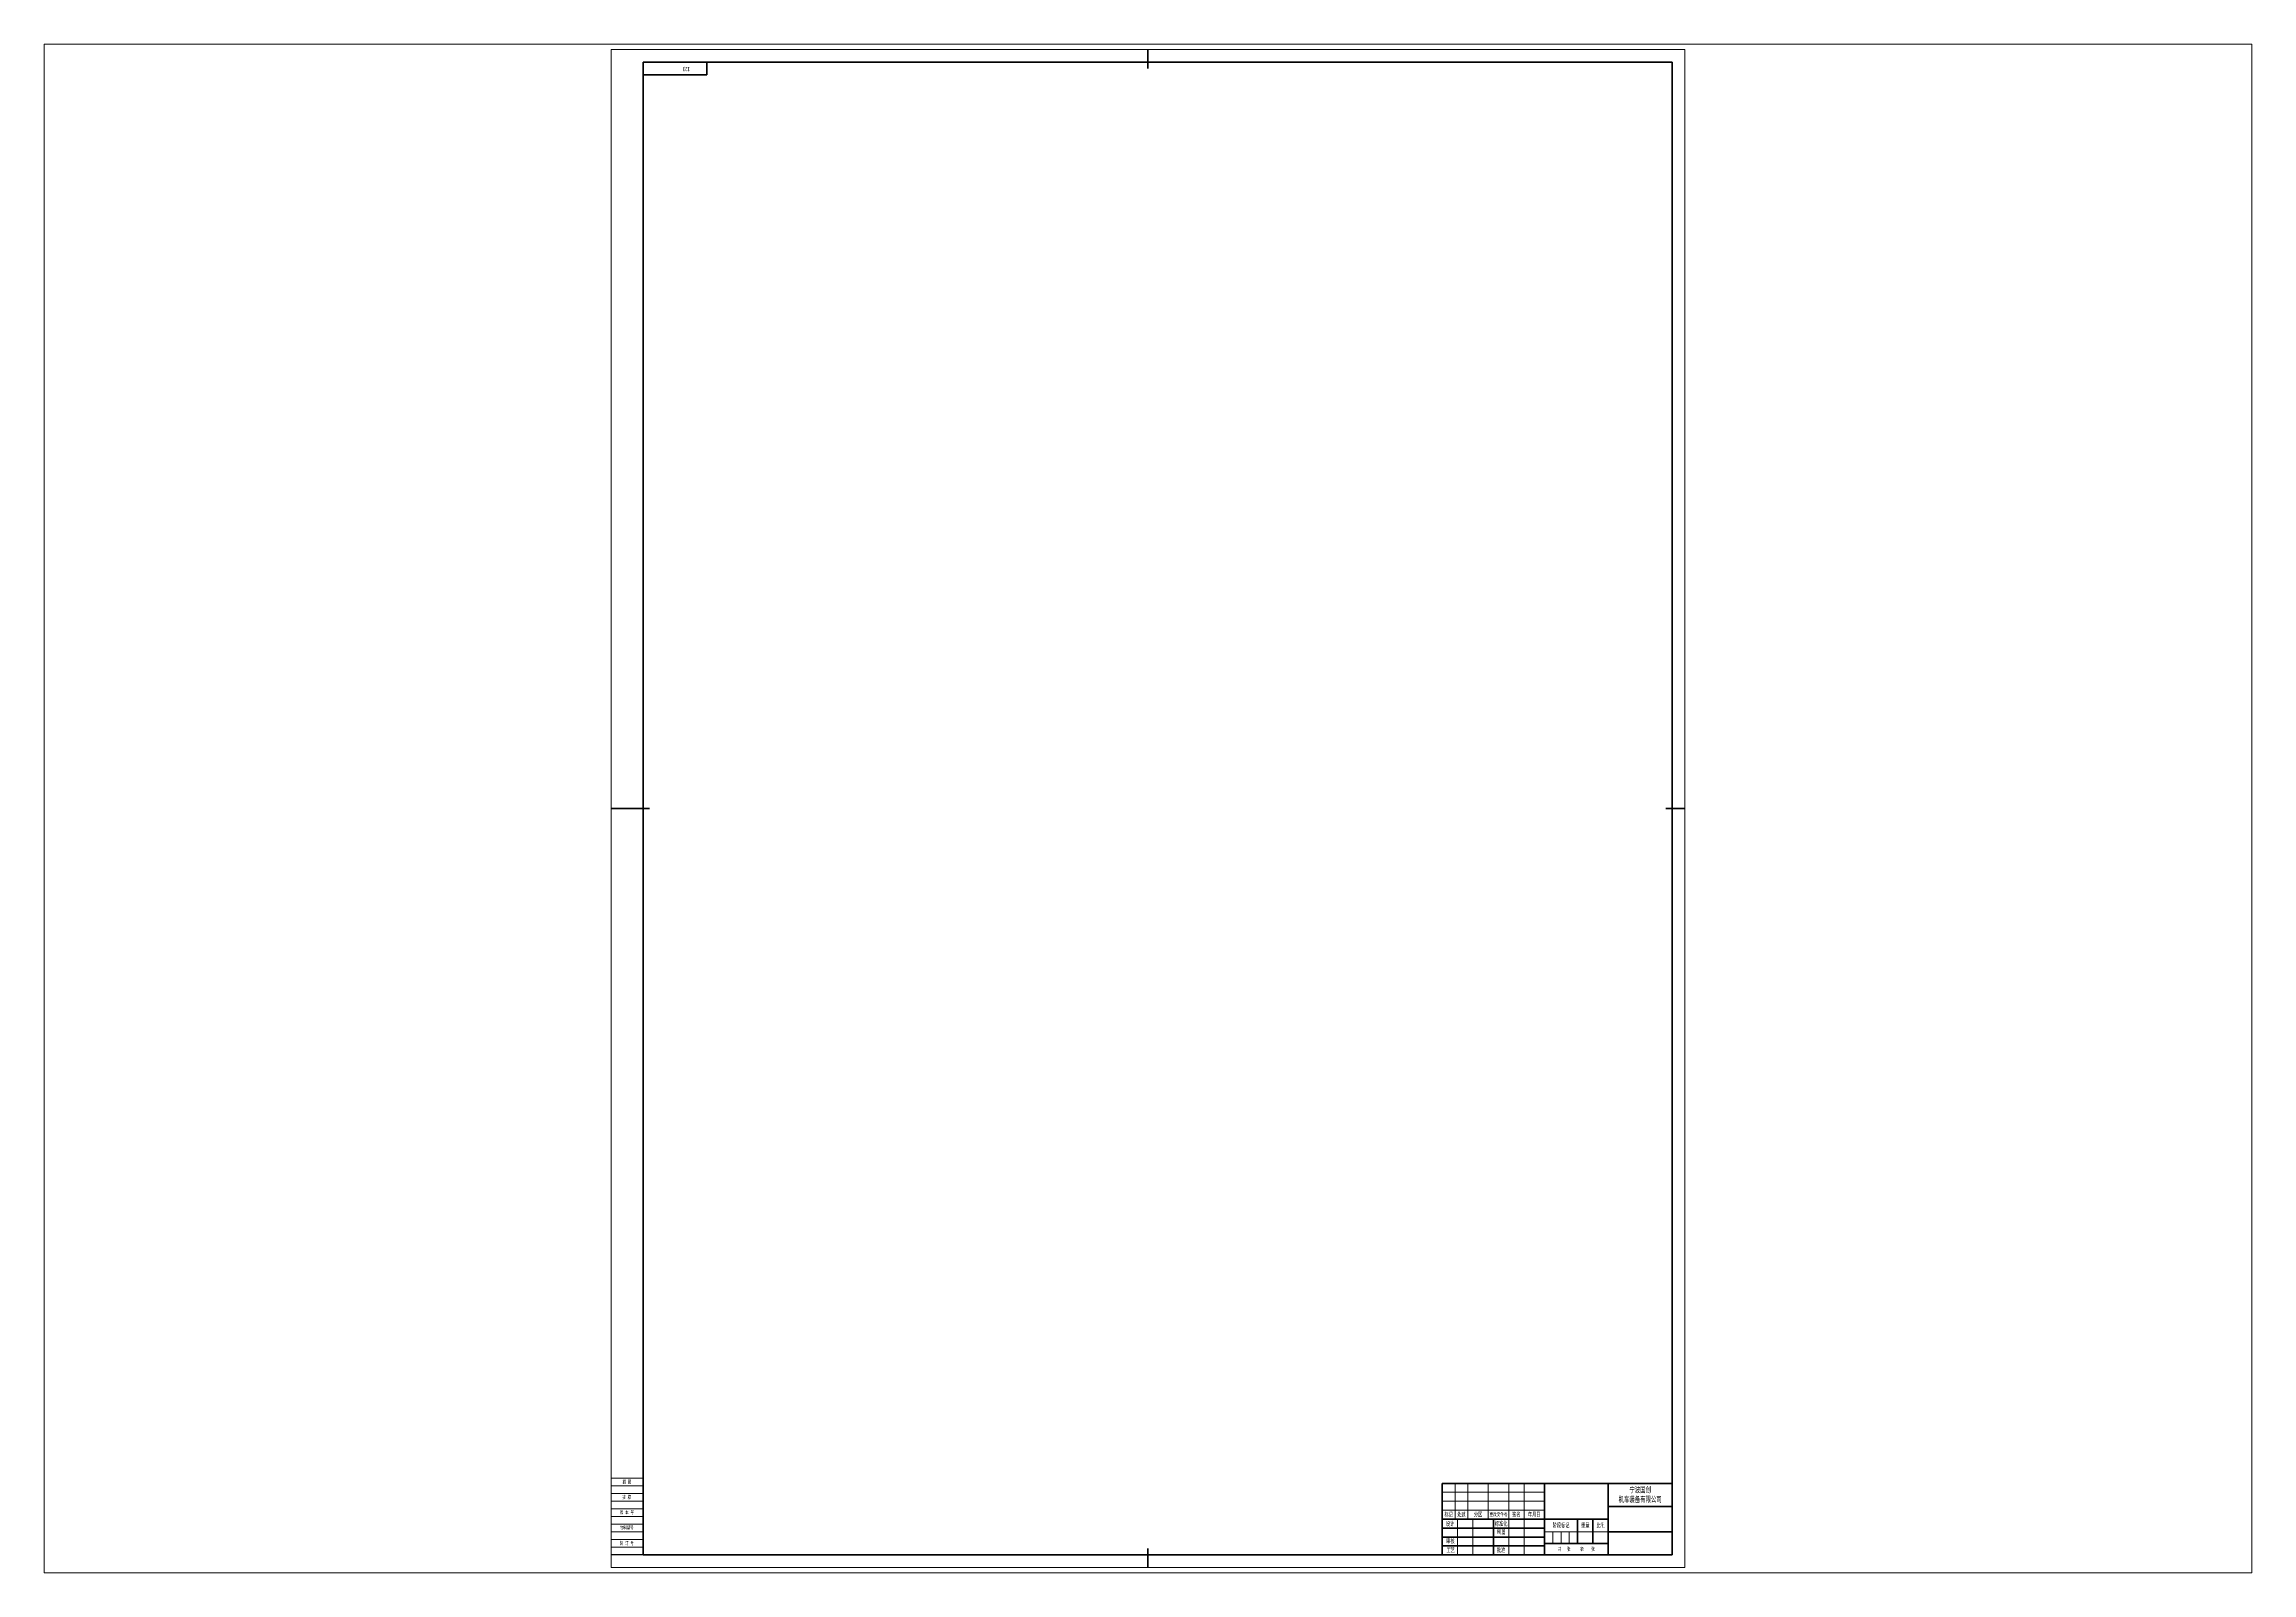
# Paper-space layout 'Layout1' of a CAD drawing. Extents: x 1.13 to 10.18, y 0.78 to 7.05.
# The model-space entities are those that its viewports show. They can reach past a viewport. Long polylines and large blocks are cut down to what shows.
import ezdxf
from ezdxf.enums import TextEntityAlignment as Align

# ---------------------------------------------------------------- set-up
doc = ezdxf.new("R2010")
doc.units = 0
doc.header["$MEASUREMENT"] = 0
doc.layers.get('0').update_dxf_attribs({"linetype": 'CONTINUOUS'})
for name, color, linetype, lineweight in [('02标注线', 3, 'CONTINUOUS', 18), ('03细实线', 4, 'CONTINUOUS', 15), ('尺寸线层', 3, 'CONTINUOUS', 18), ('粗实线层', 7, 'CONTINUOUS', 35), ('细实线', 4, 'CONTINUOUS', 13), ('细实线层', 7, 'CONTINUOUS', 18)]:
    doc.layers.add(name, color=color, linetype=linetype, lineweight=lineweight)
doc.layers.add('1', color=7, linetype='CONTINUOUS')
doc.styles.add('仿宋', font='simfang.ttf', dxfattribs={"width": 0.67, "height": 2.8})
doc.styles.add('宋体', font='')
doc.styles.add('标准', font='txt.shx', dxfattribs={"bigfont": 'gbcbig.shx'})
doc.styles.get('宋体').set_extended_font_data('宋体')

# ---------------------------------------------------------------- blocks, each defined once
blk = doc.blocks.new('*X116')
at = {"layer": '粗实线层'}
for p, q in [((50, 0), (50, -10)), ((50, -10), (0, -10))]:
    blk.add_line(p, q, dxfattribs=at)
at = {"layer": '尺寸线层', "style": '标准'}
blk.add_attdef('图纸编号', text='', height=5.19, rotation=180, dxfattribs=at).set_placement((25, -5), align=Align.MIDDLE_CENTER)
blk = doc.blocks.new('$CAXA_FRAME_13B17AC1$_8')
at = {"layer": '粗实线层'}
for p, q in [((0, 594.5), (0, 579.5)), ((-395.5, 584.5), (-395.5, -584.5)), ((410.5, 584.5), (-395.5, 584.5)), ((410.5, -584.5), (410.5, 584.5)), ((-420.5, 0), (-390.5, 0)), ((420.5, 0), (405.5, 0)), ((-395.5, -584.5), (410.5, -584.5)), ((0, -594.5), (0, -579.5))]:
    blk.add_line(p, q, dxfattribs=at)
at = {"layer": '细实线层'}
for p, q in [((420.5, 594.5), (-420.5, 594.5)), ((-420.5, 594.5), (-420.5, -594.5)), ((420.5, -594.5), (420.5, 594.5)), ((-420.5, -594.5), (420.5, -594.5))]:
    blk.add_line(p, q, dxfattribs=at)
blk = doc.blocks.new('SPCADTITLE')
at = {"layer": '粗实线层'}
for p, q in [((-180, 56), (-180, 0)), ((-180, 56), (0, 56)), ((-100, 56), (-100, 0)), ((-50, 56), (-50, 0)), ((0, 0), (0, 56)), ((0, 38), (-50, 38)), ((-50, 28), (-180, 28)), ((-100, 21), (-180, 21)), ((-140, 28), (-140, 0)), ((-74, 28), (-74, 9)), ((-62, 28), (-62, 9)), ((0, 18), (-50, 18)), ((-100, 14), (-180, 14)), ((-100, 7), (-180, 7)), ((0, 0), (-180, 0)), ((-50, 9), (-100, 9))]:
    blk.add_line(p, q, dxfattribs=at)
at = {"layer": '细实线层'}
for p, q in [((-170, 56), (-170, 28)), ((-160, 56), (-160, 28)), ((-144, 56), (-144, 28)), ((-128, 56), (-128, 0)), ((-116, 56), (-116, 0)), ((-831, 36), (-806, 36)), ((-100, 49), (-180, 49)), ((-100, 42), (-180, 42)), ((-100, 35), (-180, 35)), ((-831, 30), (-806, 30)), ((-831, 24), (-806, 24)), ((-831, 18), (-806, 18)), ((-168, 28), (-168, 0)), ((-156, 28), (-156, 0)), ((-50, 18), (-100, 18)), ((-93.5, 18), (-93.5, 9)), ((-87, 18), (-87, 9)), ((-80.5, 18), (-80.5, 9)), ((-831, 12), (-806, 12))]:
    blk.add_line(p, q, dxfattribs=at)
at = {"layer": '02标注线', "char_height": 3.5, "attachment_point": 5, "line_spacing_factor": 0.963108, "style": '仿宋'}
for s, insert, width in [('阶段标记', (-87, 23), 26), ('重量', (-68, 23.2), 12), ('比例', (-56, 23), 12)]:
    blk.add_mtext(s, dxfattribs=dict(at, insert=insert, width=width))
at = {"layer": '03细实线', "style": '仿宋'}
for tag, height, width, p in [('共几张', 2, 0.67, (-84.1, 4.7)), ('USR_DJ', 3.5, 0.699444, (-68, 13.5)), ('第几张', 2, 0.67, (-66.9, 4.7)), ('比例', 3.5, 0.699444, (-56, 13.5))]:
    blk.add_attdef(tag, text='', height=height, dxfattribs=dict(at, width=width)).set_placement(p, align=Align.MIDDLE_CENTER)
at = {"layer": '1'}
for tag, height, style, width, p, p2 in [('SHEJI', 6.36, '宋体', 0.506972, (-167.7, 21.4), (-156.2, 21.4)), ('RIQI1', 2.8, '仿宋', 0.932592, (-153.1, 22.7), (-143.6, 22.7)), ('BIAOZHUNHUA', 6.36, '宋体', 0.230442, (-127.7, 21.4), (-116.2, 21.4)), ('ZHITU', 6.36, '宋体', 0.506972, (-127.7, 14.4), (-116.2, 14.4)), ('RIQI4', 2.8, '仿宋', 0.932592, (-113.1, 22.7), (-103.6, 22.7)), ('RIQI5', 2.8, '仿宋', 0.932592, (-113.1, 15.7), (-103.6, 15.7)), ('SHENHE', 6.36, '宋体', 0.422477, (-167.7, 7.4), (-156.2, 7.4)), ('GONGYI', 6.36, '宋体', 0.422477, (-167.7, 0.4), (-156.2, 0.4)), ('RIQI2', 2.8, '仿宋', 0.932592, (-153.1, 8.7), (-143.6, 8.7)), ('RIQI3', 2.8, '仿宋', 0.932592, (-153.1, 1.7), (-143.6, 1.7)), ('PIZHUN', 6.36, '宋体', 0.422477, (-127.7, 0.4), (-116.2, 0.4)), ('RIQI6', 2.8, '仿宋', 0.932592, (-113.1, 1.7), (-103.6, 1.7))]:
    blk.add_attdef(tag, text='', height=height, dxfattribs=dict(at, style=style, width=width)).set_placement(p, p2, align=Align.FIT)
at = {"layer": '1', "style": '标准', "width": 0.667, "flags": 1}
blk.add_attdef('ITEMKINDID', text='', height=2.5, dxfattribs=at).set_placement((-108.1, 10.1), align=Align.MIDDLE_CENTER)
at = {"layer": '尺寸线层', "attachment_point": 5, "line_spacing_factor": 0.963108, "style": '仿宋'}
for s, insert, char_height, width in [('版 本 号', (-818.7, 33.2), 2.8, 39.956), ('物料编号', (-818.7, 21.2), 2.8, 39.956), ('标记', (-175, 31.5), 3.5, 16), ('设计', (-173.9, 24.2), 3.5, 16), ('处数', (-165, 31.5), 3.5, 16), ('分区', (-152, 31.5), 3.5, 16), ('更改文件号', (-136, 31.5), 3, 16), ('标准化', (-133.9, 24.3), 3.5, 16), ('制图', (-133.9, 17.9), 3.5, 16), ('签名', (-122, 31.5), 3.5, 16), ('年月日', (-108, 31.5), 3.5, 16), ('审核', (-173.7, 10.6), 3.5, 16), ('工艺', (-173.5, 3.6), 3.5, 16), ('批准', (-133.9, 3.6), 3.5, 16), ('共   张     第    张', (-75, 4.4), 2.8, 46.225)]:
    blk.add_mtext(s, dxfattribs=dict(at, insert=insert, char_height=char_height, width=width))
at = {"layer": '细实线', "insert": (-25, 47), "char_height": 4.5, "width": 50, "attachment_point": 5, "style": '仿宋'}
blk.add_mtext('{\\C3;宁波国创\\P机车装备有限公司}', dxfattribs=at)
at = {"layer": '细实线', "style": '仿宋', "width": 0.67}
for tag, p in [('MATERIAL', (-75, 42)), ('ITEMNAME', (-25, 28)), ('DRAWID', (-25, 9))]:
    blk.add_attdef(tag, text='', height=4.2, dxfattribs=at).set_placement(p, align=Align.MIDDLE_CENTER)
at = {"layer": '细实线', "ltscale": 0.5, "style": '宋体', "width": 0.455714}
blk.add_attdef('REVLABEL', text='', height=2.5, dxfattribs=at).set_placement((-821.6, 25.8), (-815.1, 25.8), align=Align.FIT)
at = {"layer": '细实线', "ltscale": 0.5, "style": '仿宋', "width": 0.67}
blk.add_attdef('ITEMCODE', text='', height=2.8, dxfattribs=at).set_placement((-818.7, 15), align=Align.MIDDLE_CENTER)

msp = doc.modelspace()

# ---------------------------------------------------------------- linework, layer by layer
msp.add_line((-806, -56), (-831, -56))
at = {"layer": '细实线层'}
for p, q in [((-831, 4), (-806, 4)), ((-831, -2), (-806, -2)), ((-831, -8), (-806, -8)), ((-831, -14), (-806, -14)), ((-831, -50), (-806, -50))]:
    msp.add_line(p, q, dxfattribs=at)

# ---------------------------------------------------------------- block references
msp.add_blockref('SPCADTITLE', (0, -56))
at = {"layer": '粗实线层'}
for name, p in [('$CAXA_FRAME_13B17AC1$_8', (-410.5, 528.5)), ('*X116', (-806, 1113))]:
    msp.add_blockref(name, p, dxfattribs=at)

# ---------------------------------------------------------------- texts
at = {"insert": (-769.2, 1105.8), "char_height": 3.5, "attachment_point": 1, "rotation": 180, "style": '仿宋'}
msp.add_mtext_dynamic_manual_height_columns('123', width=34.371, gutter_width=14, heights=[0], dxfattribs=at)
at = {"layer": '尺寸线层', "style": '仿宋', "width": 0.67}
for s, p in [('描 图', (-822.1, -0.2)), ('描 校', (-822.2, -12.2)), ('装 订 号', (-824.2, -48.2))]:
    msp.add_text(s, height=2.8, dxfattribs=at).set_placement(p)

psp = doc.layouts.get("Layout1")

# ---------------------------------------------------------------- viewports
at = {"layer": '0'}
psp.add_viewport(center=(5.6554, 3.9154), size=(9.0487, 6.264667), view_center_point=(-410.5, 528.5), view_height=1197.125285, dxfattribs=at)

doc.saveas('drawing.dxf')
